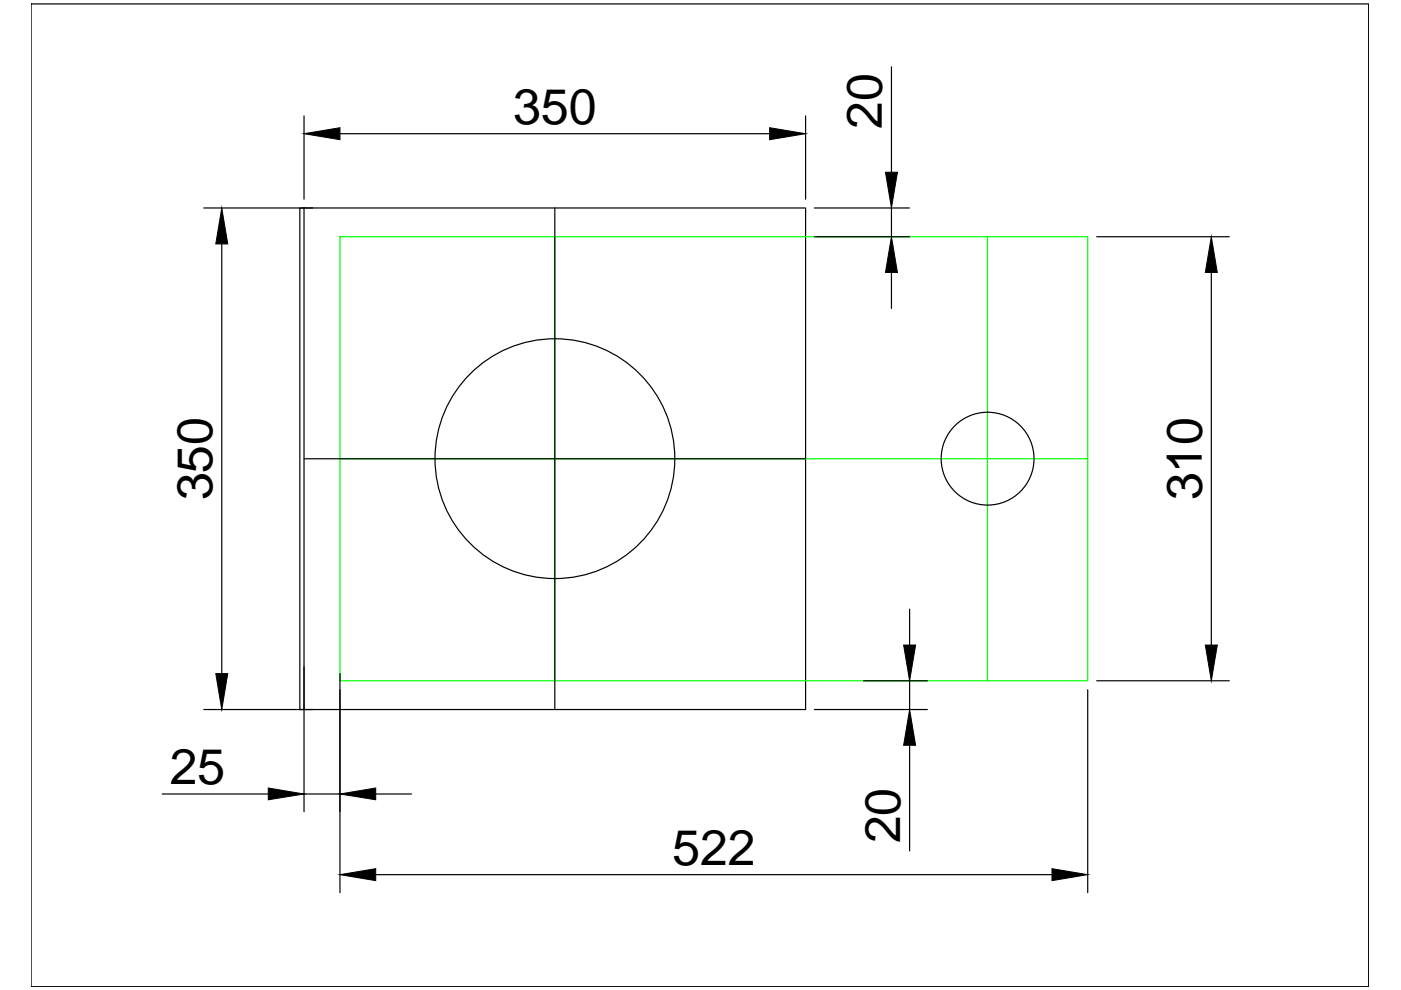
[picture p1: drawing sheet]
<svg xmlns="http://www.w3.org/2000/svg" width="297mm" height="210mm" viewBox="0 0 297 210" stroke-linecap="round" stroke-linejoin="round" font-family="sans-serif">
<defs><g id="words">
<g font-size="10.6">
<text x="108.8" y="26.3">350</text>
<text x="187" y="27.3" transform="rotate(-90 187 27.3)">20</text>
<text x="45" y="106.1" transform="rotate(-90 45 106.1)">350</text>
<text x="254.8" y="106.1" transform="rotate(-90 254.8 106.1)">310</text>
<text x="36" y="166.3">25</text>
<text x="190.8" y="178.8" transform="rotate(-90 190.8 178.8)">20</text>
<text x="142.6" y="183.4">522</text>
</g>
</g></defs>
<!-- layer: 0 -->
<g fill="none" stroke="#000" stroke-width=".25">
<path d="M6.6 .8h283.6v208.4h-283.6zM189 14.2v22.3M64.5 24.6v17.6M72.1 28.3h91.1M170.8 24.6v17.6M43.2 44.1h23.1M47 51.7v91.1M64.5 44.1h106.3v106.3h-106.3zM64.5 44.1h-.9v106.3h.9M117.6 44.1v106.3M172.7 44.1h20.1M172.7 50.2h20.1"/>
<path d="M189 44.1v6.1M189 57.8v7.6M232.5 50.2h28.1M256.8 57.8v79M64.5 97.3h106.3M192.9 129.1v7.7M43.2 150.4h23.1M64.5 141.4v30.7M72.1 142.8v46.5M172.7 150.4h23.9M183.1 144.3h13.5M192.9 144.3v6.1"/>
<path d="M192.9 158v22.4M230.6 146.2v43.1M232.5 144.3h28.1M34.4 168.3h22.5M64.5 168.3h7.6M79.7 168.3h7.5M79.7 185.4h143.3"/>
<circle cx="117.7" cy="97.2" r="25.4"/>
<circle cx="209.4" cy="97.2" r="9.8"/>
</g>
<path d="M72.1 50.2h158.5v94.1h-158.5zM117.6 50.2v94.1M209.4 50.2v94.1M72.1 97.3h158.5" fill="none" stroke="#0f0" stroke-width=".25"/>
<g fill="#000" stroke="#000" stroke-width=".21">
<path d="M64.5 28.3l7.6-1.2v2.5zM163.2 27.1l7.6 1.2-7.6 1.3zM187.7 36.5h2.6l-1.3 7.6zM47 44.1l1.3 7.6h-2.6zM189 50.2l1.3 7.6h-2.6zM256.8 50.2l1.3 7.6h-2.5zM191.6 136.8h2.5l-1.2 7.5zM255.6 136.8h2.5l-1.3 7.5zM45.7 142.8h2.6l-1.3 7.6zM192.9 150.4l1.2 7.6h-2.5zM56.9 167.1l7.6 1.2-7.6 1.3zM72.1 168.3l7.6-1.2v2.5z"/>
<path d="M72.1 185.4l7.6-1.2v2.5zM223 184.2l7.6 1.2-7.6 1.3z"/>
</g>
<use href="#words"/>
</svg>
